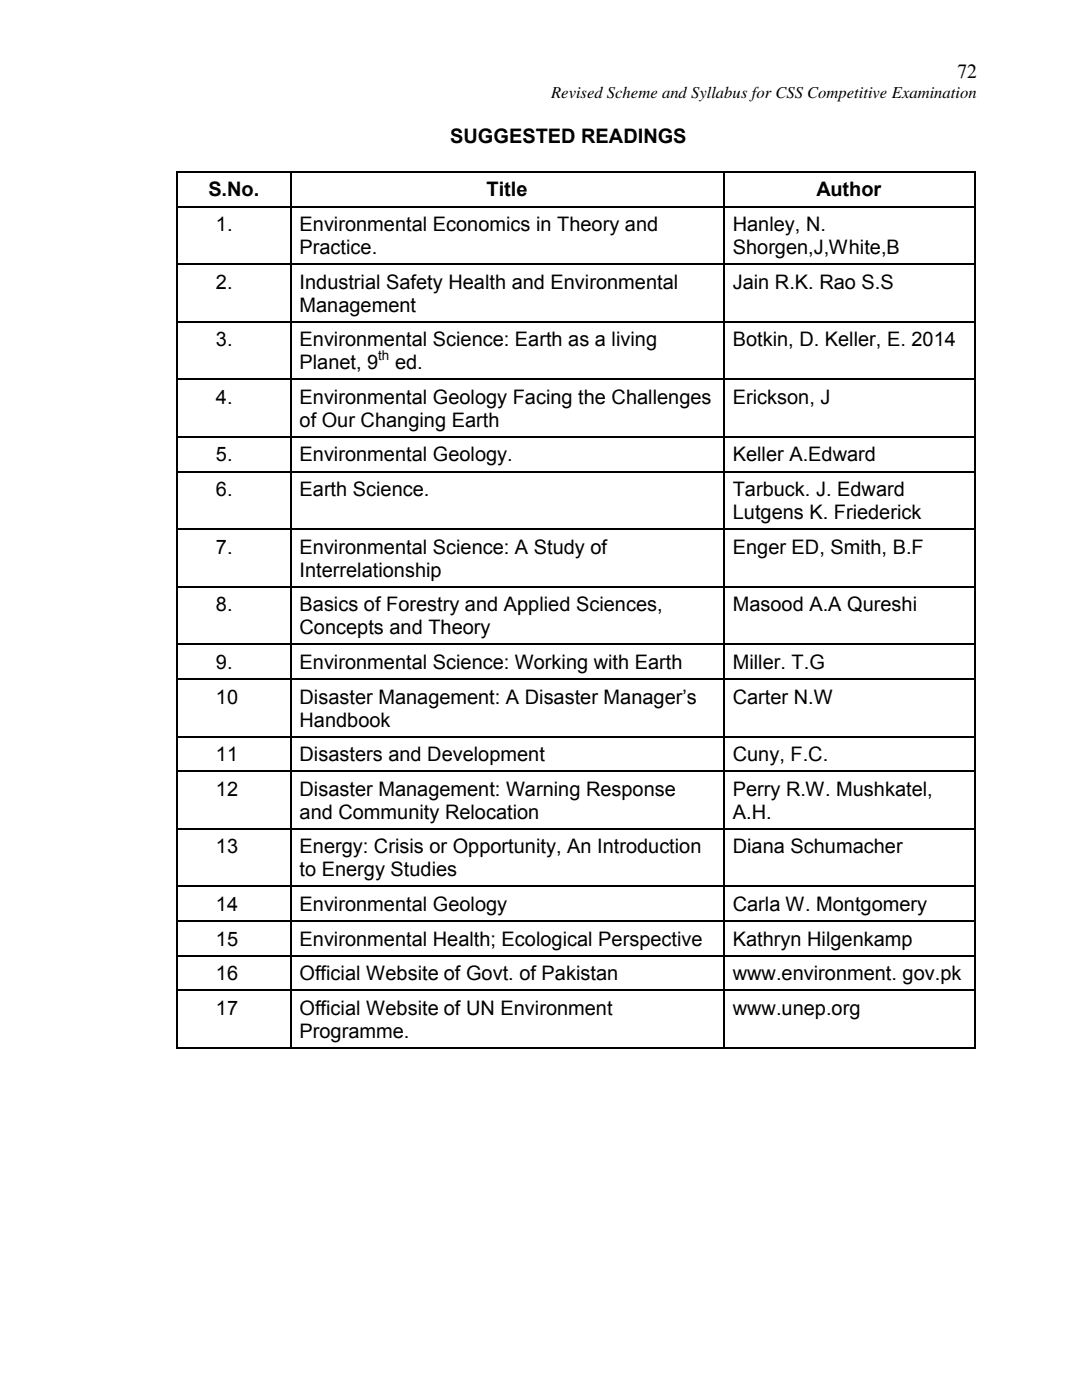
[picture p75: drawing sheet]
<svg xmlns="http://www.w3.org/2000/svg" width="216mm" height="279mm" viewBox="0 0 216 279" stroke-linecap="round" stroke-linejoin="round" font-family="sans-serif">
<defs><g id="words">
<g font-size="4">
<text x="191" y="15.5">72</text>
<text x="89.8" y="28.6">SUGGESTED READINGS</text>
<text x="41.6" y="39.2">S.No.</text>
<text x="97.1" y="39.2">Title</text>
<text x="162.9" y="39.2">Author</text>
<text x="43.1" y="46.1">1.</text>
<text x="59.8" y="46.1">Environmental Economics in Theory and</text>
<text x="146.2" y="46.1">Hanley, N.</text>
<text x="59.8" y="50.7">Practice.</text>
<text x="146.2" y="50.7">Shorgen,J,White,B</text>
<text x="43.1" y="57.6">2.</text>
<text x="59.8" y="57.6">Industrial Safety Health and Environmental</text>
<text x="146.2" y="57.6">Jain R.K. Rao S.S</text>
<text x="59.8" y="62.2">Management</text>
<text x="43.1" y="69.1">3.</text>
<text x="59.8" y="69.1">Environmental Science: Earth as a living</text>
<text x="146.2" y="69.1">Botkin, D. Keller, E. 2014</text>
<text x="59.8" y="73.7">Planet, 9</text>
<text x="78.8" y="73.7">ed.</text>
<text x="43.1" y="80.6">4.</text>
<text x="59.8" y="80.6">Environmental Geology Facing the Challenges</text>
<text x="146.2" y="80.6">Erickson, J</text>
<text x="59.8" y="85.2">of Our Changing Earth</text>
<text x="43.1" y="92.1">5.</text>
<text x="59.8" y="92.1">Environmental Geology.</text>
<text x="146.2" y="92.1">Keller A.Edward</text>
<text x="43.1" y="99">6.</text>
<text x="59.8" y="99">Earth Science.</text>
<text x="146.2" y="99">Tarbuck. J. Edward</text>
<text x="146.2" y="103.6">Lutgens K. Friederick</text>
<text x="43.1" y="110.5">7.</text>
<text x="59.8" y="110.5">Environmental Science: A Study of</text>
<text x="146.2" y="110.5">Enger ED, Smith, B.F</text>
<text x="59.8" y="115.1">Interrelationship</text>
<text x="43.1" y="122">8.</text>
<text x="59.8" y="122">Basics of Forestry and Applied Sciences,</text>
<text x="146.2" y="122">Masood A.A Qureshi</text>
<text x="59.8" y="126.6">Concepts and Theory</text>
<text x="43.1" y="133.5">9.</text>
<text x="59.8" y="133.5">Environmental Science: Working with Earth</text>
<text x="146.2" y="133.5">Miller. T.G</text>
<text x="43.1" y="140.4">10</text>
<text x="59.8" y="140.4">Disaster Management: A Disaster Manager’s</text>
<text x="146.2" y="140.4">Carter N.W</text>
<text x="59.8" y="145">Handbook</text>
<text x="43.1" y="151.9">11</text>
<text x="59.8" y="151.9">Disasters and Development</text>
<text x="146.2" y="151.9">Cuny, F.C.</text>
<text x="43.1" y="158.8">12</text>
<text x="59.8" y="158.8">Disaster Management: Warning Response</text>
<text x="146.2" y="158.8">Perry R.W. Mushkatel,</text>
<text x="59.8" y="163.4">and Community Relocation</text>
<text x="146.2" y="163.4">A.H.</text>
<text x="43.1" y="170.3">13</text>
<text x="59.8" y="170.3">Energy: Crisis or Opportunity, An Introduction</text>
<text x="146.2" y="170.3">Diana Schumacher</text>
<text x="59.8" y="174.9">to Energy Studies</text>
<text x="43.1" y="181.8">14</text>
<text x="59.8" y="181.8">Environmental Geology</text>
<text x="146.2" y="181.8">Carla W. Montgomery</text>
<text x="43.1" y="188.7">15</text>
<text x="59.8" y="188.7">Environmental Health; Ecological Perspective</text>
<text x="146.2" y="188.7">Kathryn Hilgenkamp</text>
<text x="43.1" y="195.6">16</text>
<text x="59.8" y="195.6">Official Website of Govt. of Pakistan</text>
<text x="146.2" y="195.6">www.environment. gov.pk</text>
<text x="43.1" y="202.5">17</text>
<text x="59.8" y="202.5">Official Website of UN Environment</text>
<text x="146.2" y="202.5">www.unep.org</text>
<text x="59.8" y="207.1">Programme.</text>
</g>
<text font-size="3.3" x="110" y="19.5">Revised Scheme and Syllabus for CSS Competitive Examination</text>
<text font-size="2.7" x="75.5" y="71.9">th</text>
</g></defs>
<g fill="#000">
<path d="M35.2 34.2h.3v.3h-.3zM57.8 34.2h.3v.3h-.3zM144.3 34.2h.3v.3h-.3zM194.3 34.2h.3v.3h-.3zM35.2 41.1h.3v.3h-.3zM35.2 52.6h.3v.3h-.3zM57.8 41.1h.3v.3h-.3zM57.8 52.6h.3v.3h-.3zM144.3 41.1h.3v.3h-.3zM144.3 52.6h.3v.3h-.3zM194.3 41.1h.3v.3h-.3zM194.3 52.6h.3v.3h-.3z"/>
<path d="M35.2 64.1h.3v.3h-.3zM35.2 75.6h.3v.3h-.3zM57.8 64.1h.3v.3h-.3zM57.8 75.6h.3v.3h-.3zM144.3 64.1h.3v.3h-.3zM144.3 75.6h.3v.3h-.3zM194.3 64.1h.3v.3h-.3zM194.3 75.6h.3v.3h-.3zM35.2 87.1h.3v.3h-.3zM35.2 94h.3v.3h-.3zM57.8 87.1h.3v.3h-.3zM57.8 94h.3v.3h-.3z"/>
<path d="M144.3 87.1h.3v.3h-.3zM144.3 94h.3v.3h-.3zM194.3 87.1h.3v.3h-.3zM194.3 94h.3v.3h-.3zM35.2 105.5h.3v.3h-.3zM35.2 117h.3v.3h-.3zM57.8 105.5h.3v.3h-.3zM57.8 117h.3v.3h-.3zM144.3 105.5h.3v.3h-.3zM144.3 117h.3v.3h-.3zM194.3 105.5h.3v.3h-.3zM194.3 117h.3v.3h-.3z"/>
<path d="M35.2 128.4h.3v.4h-.3zM35.2 135.4h.3v.3h-.3zM57.8 128.4h.3v.4h-.3zM57.8 135.4h.3v.3h-.3zM144.3 128.4h.3v.4h-.3zM144.3 135.4h.3v.3h-.3zM194.3 128.4h.3v.4h-.3zM194.3 135.4h.3v.3h-.3zM35.2 146.9h.3v.3h-.3zM35.2 153.8h.3v.3h-.3zM57.8 146.9h.3v.3h-.3zM57.8 153.8h.3v.3h-.3z"/>
<path d="M144.3 146.9h.3v.3h-.3zM144.3 153.8h.3v.3h-.3zM194.3 146.9h.3v.3h-.3zM194.3 153.8h.3v.3h-.3zM35.2 165.3h.3v.3h-.3zM35.2 176.7h.3v.4h-.3zM57.8 165.3h.3v.3h-.3zM57.8 176.7h.3v.4h-.3zM144.3 165.3h.3v.3h-.3zM144.3 176.7h.3v.4h-.3zM194.3 165.3h.3v.3h-.3zM194.3 176.7h.3v.4h-.3z"/>
<path d="M35.2 183.6h.3v.4h-.3zM35.2 190.6h.3v.3h-.3zM35.2 197.5h.3v.3h-.3zM57.8 183.6h.3v.4h-.3zM57.8 190.6h.3v.3h-.3zM57.8 197.5h.3v.3h-.3zM144.3 183.6h.3v.4h-.3zM144.3 190.6h.3v.3h-.3zM144.3 197.5h.3v.3h-.3zM194.3 183.6h.3v.4h-.3zM194.3 190.6h.3v.3h-.3zM194.3 197.5h.3v.3h-.3z"/>
<path d="M35.2 209h.3v.3h-.3zM57.8 209h.3v.3h-.3zM144.3 209h.3v.3h-.3zM194.3 209h.3v.3h-.3z"/>
</g>
<g fill="none" stroke="#000" stroke-width=".34">
<path d="M35.5 34.3h22.3M58.1 34.3h86.2M144.4 34.5v6.6M144.6 34.3h49.7M194.5 34.5v6.6M35.5 52.7h22.3M58.1 52.7h86.2M144.4 41.4v11.2M144.4 52.9v11.2M144.6 52.7h49.7M194.5 41.4v11.2M194.5 52.9v11.2"/>
<path d="M35.5 64.2h22.3M35.5 75.7h22.3M58.1 64.2h86.2M58.1 75.7h86.2M144.4 64.4v11.2M144.4 75.9v11.2M144.6 64.2h49.7M144.6 75.7h49.7M194.5 64.4v11.2M194.5 75.9v11.2M144.4 87.4v6.6M144.4 94.3v11.2"/>
<path d="M194.5 87.4v6.6M194.5 94.3v11.2M144.4 105.8v11.2M144.4 117.3v11.1M194.5 105.8v11.2M194.5 117.3v11.1M35.5 128.6h22.3M58.1 128.6h86.2M144.4 128.8v6.6M144.4 135.7v11.2M144.6 128.6h49.7M194.5 128.8v6.6"/>
<path d="M194.5 135.7v11.2M35.5 147h22.3M35.5 153.9h22.3M58.1 147h86.2M58.1 153.9h86.2M144.4 147.2v6.6M144.4 154.1v11.2M144.6 147h49.7M144.6 153.9h49.7M194.5 147.2v6.6M194.5 154.1v11.2M35.5 165.4h22.3"/>
<path d="M35.5 176.9h22.3M58.1 165.4h86.2M58.1 176.9h86.2M144.4 165.6v11.1M144.4 177.1v6.5M144.6 165.4h49.7M144.6 176.9h49.7M194.5 165.6v11.1M194.5 177.1v6.5M35.5 183.8h22.3M35.5 190.8h22.3M35.5 197.7h22.3"/>
<path d="M58.1 183.8h86.2M58.1 190.8h86.2M58.1 197.7h86.2M144.4 184v6.6M144.4 190.9v6.6M144.4 197.8v11.2M144.6 183.8h49.7M144.6 190.8h49.7M144.6 197.7h49.7M194.5 184v6.6M194.5 190.9v6.6M194.5 197.8v11.2"/>
<path d="M35.5 209.2h22.3M58.1 209.2h86.2M144.6 209.2h49.7"/>
</g>
<g fill="none" stroke="#000" stroke-width=".3">
<path d="M35.3 34.5v6.6M58 34.5v6.6M35.3 41.4v11.2M35.3 52.9v11.2M35.5 41.3h22.3M58 41.4v11.2M58 52.9v11.2M58.1 41.3h86.2M144.6 41.3h49.7M35.3 64.4v11.2M35.3 75.9v11.2M58 64.4v11.2"/>
<path d="M58 75.9v11.2M35.3 87.4v6.6M35.3 94.3v11.2M35.5 87.2h22.3M35.5 94.1h22.3M58 87.4v6.6M58 94.3v11.2M58.1 87.2h86.2M58.1 94.1h86.2M144.6 87.2h49.7M144.6 94.1h49.7M35.3 105.8v11.2"/>
<path d="M35.3 117.3v11.1M35.5 105.6h22.3M35.5 117.1h22.3M58 105.8v11.2M58 117.3v11.1M58.1 105.6h86.2M58.1 117.1h86.2M144.6 105.6h49.7M144.6 117.1h49.7M35.3 128.8v6.6M35.3 135.7v11.2M35.5 135.5h22.3"/>
<path d="M58 128.8v6.6M58 135.7v11.2M58.1 135.5h86.2M144.6 135.5h49.7M35.3 147.2v6.6M35.3 154.1v11.2M58 147.2v6.6M58 154.1v11.2M35.3 165.6v11.1M35.3 177.1v6.5M58 165.6v11.1M58 177.1v6.5"/>
<path d="M35.3 184v6.6M35.3 190.9v6.6M35.3 197.8v11.2M58 184v6.6M58 190.9v6.6M58 197.8v11.2"/>
</g>
<use href="#words"/>
</svg>
